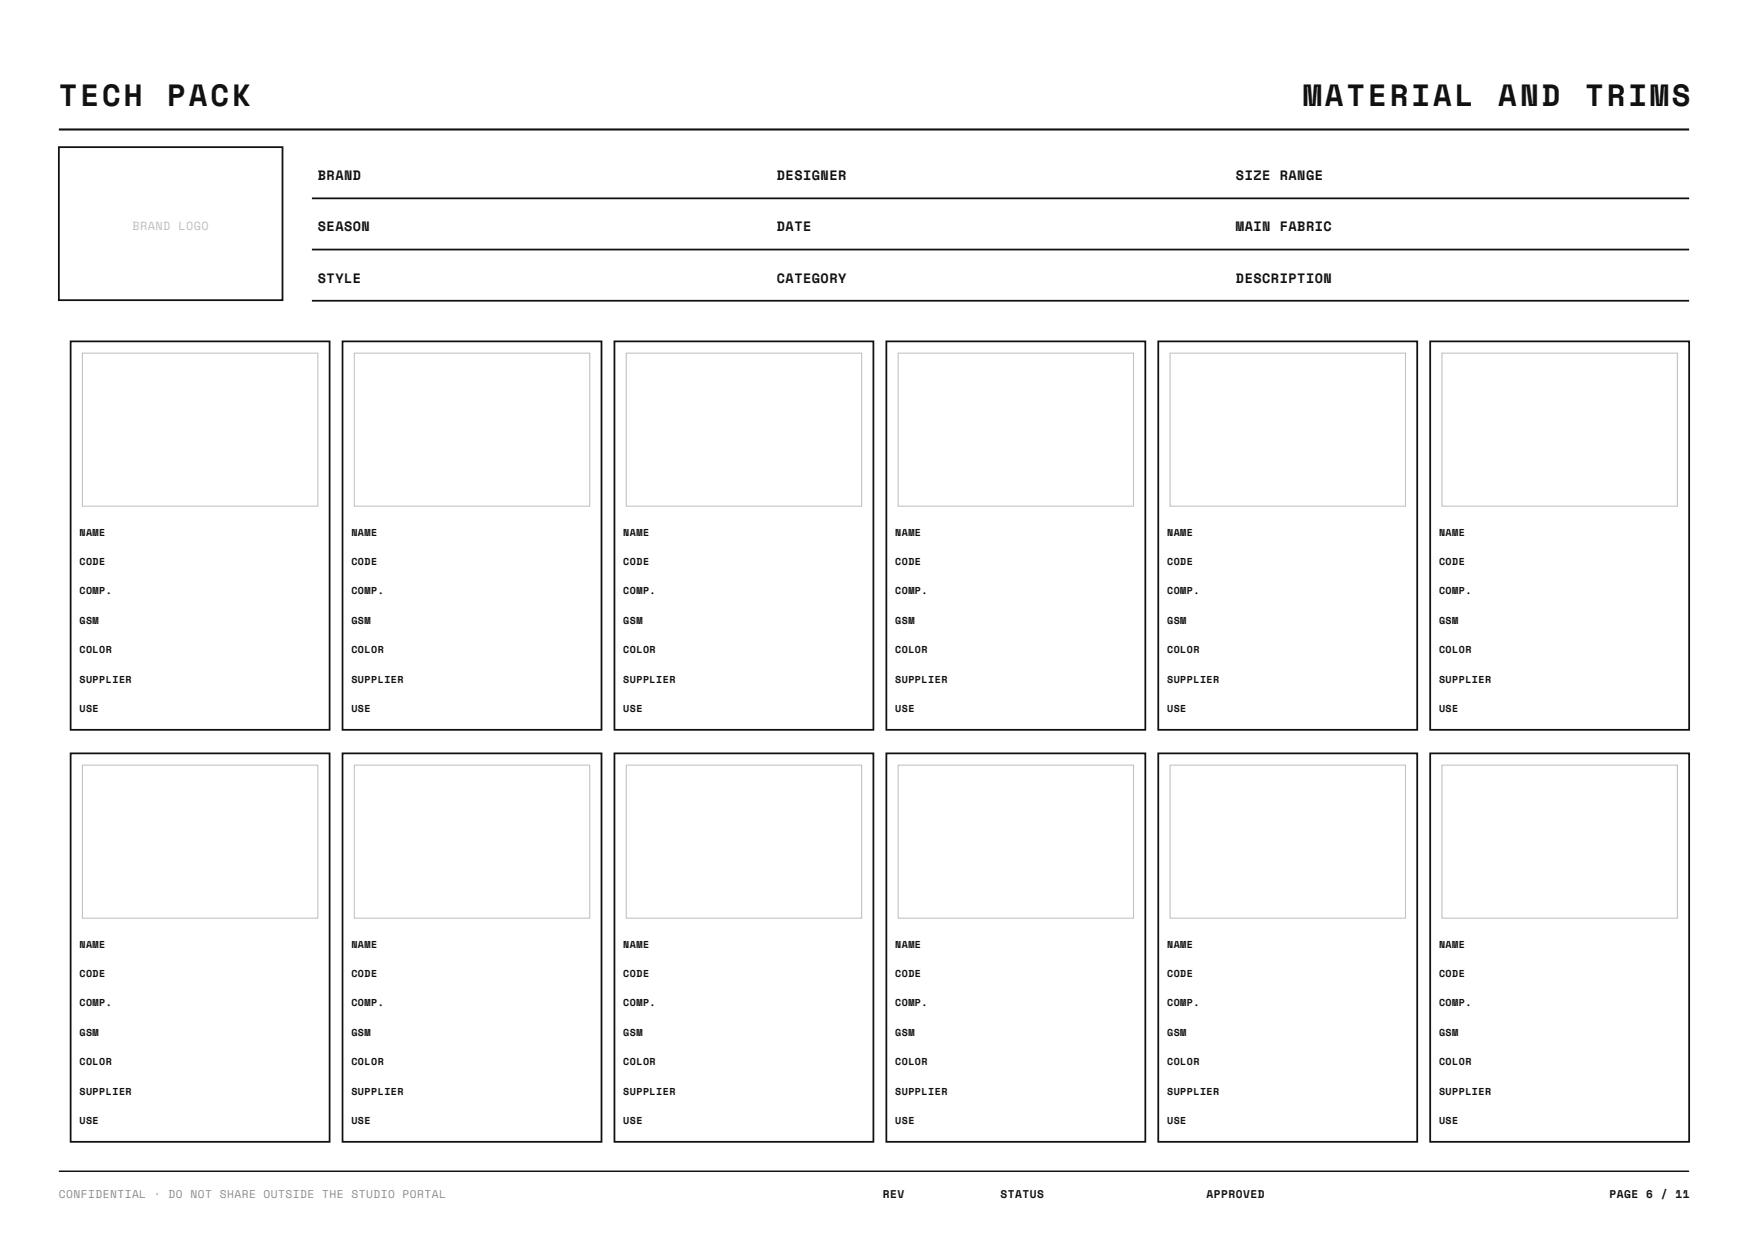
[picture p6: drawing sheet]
<svg xmlns="http://www.w3.org/2000/svg" width="297mm" height="210mm" viewBox="0 0 297 210" stroke-linecap="round" stroke-linejoin="round" font-family="sans-serif">
<defs><g id="words">
<g font-size="5.2" fill="#111">
<text x="10" y="18">TECH</text>
<text x="28.4" y="18">PACK</text>
<text x="221.4" y="18">MATERIAL</text>
<text x="254.6" y="18">AND</text>
<text x="269.3" y="18">TRIMS</text>
</g>
<g font-size="2.3" fill="#111">
<text x="54" y="30.6">BRAND</text>
<text x="132" y="30.6">DESIGNER</text>
<text x="210" y="30.6">SIZE RANGE</text>
<text x="54" y="39.3">SEASON</text>
<text x="132" y="39.3">DATE</text>
<text x="210" y="39.3">MAIN FABRIC</text>
<text x="54" y="48">STYLE</text>
<text x="132" y="48">CATEGORY</text>
<text x="210" y="48">DESCRIPTION</text>
</g>
<text font-size="2" fill="#bdbdbd" x="22.5" y="39">BRAND LOGO</text>
<text font-size="1.9" fill="#8a8a8a" x="10" y="203.5">CONFIDENTIAL · DO NOT SHARE OUTSIDE THE STUDIO PORTAL</text>
<g font-size="1.9" fill="#111">
<text x="150" y="203.5">REV</text>
<text x="170" y="203.5">STATUS</text>
<text x="205" y="203.5">APPROVED</text>
<text x="273.5" y="203.5">PAGE 6 / 11</text>
</g>
<g font-size="1.7" fill="#111">
<text x="13.5" y="91">NAME</text>
<text x="13.5" y="96">CODE</text>
<text x="59.7" y="91">NAME</text>
<text x="59.7" y="96">CODE</text>
<text x="105.9" y="91">NAME</text>
<text x="105.9" y="96">CODE</text>
<text x="152.1" y="91">NAME</text>
<text x="152.1" y="96">CODE</text>
<text x="198.3" y="91">NAME</text>
<text x="198.3" y="96">CODE</text>
<text x="244.5" y="91">NAME</text>
<text x="244.5" y="96">CODE</text>
<text x="13.5" y="101">COMP.</text>
<text x="59.7" y="101">COMP.</text>
<text x="105.9" y="101">COMP.</text>
<text x="152.1" y="101">COMP.</text>
<text x="198.3" y="101">COMP.</text>
<text x="244.5" y="101">COMP.</text>
<text x="13.5" y="106">GSM</text>
<text x="59.7" y="106">GSM</text>
<text x="105.9" y="106">GSM</text>
<text x="152.1" y="106">GSM</text>
<text x="198.3" y="106">GSM</text>
<text x="244.5" y="106">GSM</text>
<text x="13.5" y="111">COLOR</text>
<text x="59.7" y="111">COLOR</text>
<text x="105.9" y="111">COLOR</text>
<text x="152.1" y="111">COLOR</text>
<text x="198.3" y="111">COLOR</text>
<text x="244.5" y="111">COLOR</text>
<text x="13.5" y="116">SUPPLIER</text>
<text x="59.7" y="116">SUPPLIER</text>
<text x="105.9" y="116">SUPPLIER</text>
<text x="152.1" y="116">SUPPLIER</text>
<text x="198.3" y="116">SUPPLIER</text>
<text x="244.5" y="116">SUPPLIER</text>
<text x="13.5" y="121">USE</text>
<text x="59.7" y="121">USE</text>
<text x="105.9" y="121">USE</text>
<text x="152.1" y="121">USE</text>
<text x="198.3" y="121">USE</text>
<text x="244.5" y="121">USE</text>
<text x="13.5" y="161">NAME</text>
<text x="59.7" y="161">NAME</text>
<text x="105.9" y="161">NAME</text>
<text x="152.1" y="161">NAME</text>
<text x="198.3" y="161">NAME</text>
<text x="244.5" y="161">NAME</text>
<text x="13.5" y="166">CODE</text>
<text x="59.7" y="166">CODE</text>
<text x="105.9" y="166">CODE</text>
<text x="152.1" y="166">CODE</text>
<text x="198.3" y="166">CODE</text>
<text x="244.5" y="166">CODE</text>
<text x="13.5" y="171">COMP.</text>
<text x="59.7" y="171">COMP.</text>
<text x="105.9" y="171">COMP.</text>
<text x="152.1" y="171">COMP.</text>
<text x="198.3" y="171">COMP.</text>
<text x="244.5" y="171">COMP.</text>
<text x="13.5" y="176">GSM</text>
<text x="59.7" y="176">GSM</text>
<text x="105.9" y="176">GSM</text>
<text x="152.1" y="176">GSM</text>
<text x="198.3" y="176">GSM</text>
<text x="244.5" y="176">GSM</text>
<text x="13.5" y="181">COLOR</text>
<text x="13.5" y="186">SUPPLIER</text>
<text x="59.7" y="181">COLOR</text>
<text x="59.7" y="186">SUPPLIER</text>
<text x="105.9" y="181">COLOR</text>
<text x="105.9" y="186">SUPPLIER</text>
<text x="152.1" y="181">COLOR</text>
<text x="152.1" y="186">SUPPLIER</text>
<text x="198.3" y="181">COLOR</text>
<text x="198.3" y="186">SUPPLIER</text>
<text x="244.5" y="181">COLOR</text>
<text x="244.5" y="186">SUPPLIER</text>
<text x="13.5" y="191">USE</text>
<text x="59.7" y="191">USE</text>
<text x="105.9" y="191">USE</text>
<text x="152.1" y="191">USE</text>
<text x="198.3" y="191">USE</text>
<text x="244.5" y="191">USE</text>
</g>
</g></defs>
<path d="M10 22h277" fill="none" stroke="#111" stroke-width=".35"/>
<g fill="none" stroke="#111" stroke-width=".3">
<path d="M10 25h38v26h-38zM53 33.7h234M12 58h44v66h-44zM53 42.4h234M53 51.1h234M58.2 58h44v66h-44zM104.4 58h44v66h-44zM150.6 58h44v66h-44zM196.8 58h44v66h-44zM243 58h44v66h-44zM12 128h44v66h-44zM58.2 128h44v66h-44z"/>
<path d="M104.4 128h44v66h-44zM150.6 128h44v66h-44zM196.8 128h44v66h-44zM243 128h44v66h-44z"/>
</g>
<path d="M10 199h277" fill="none" stroke="#111" stroke-width=".25"/>
<path d="M14 60h40v26h-40zM60.2 60h40v26h-40zM106.4 60h40v26h-40zM152.6 60h40v26h-40zM198.8 60h40v26h-40zM245 60h40v26h-40zM14 130h40v26h-40zM60.2 130h40v26h-40zM106.4 130h40v26h-40zM152.6 130h40v26h-40zM198.8 130h40v26h-40zM245 130h40v26h-40z" fill="none" stroke="#bdbdbd" stroke-width=".17"/>
<use href="#words"/>
</svg>
